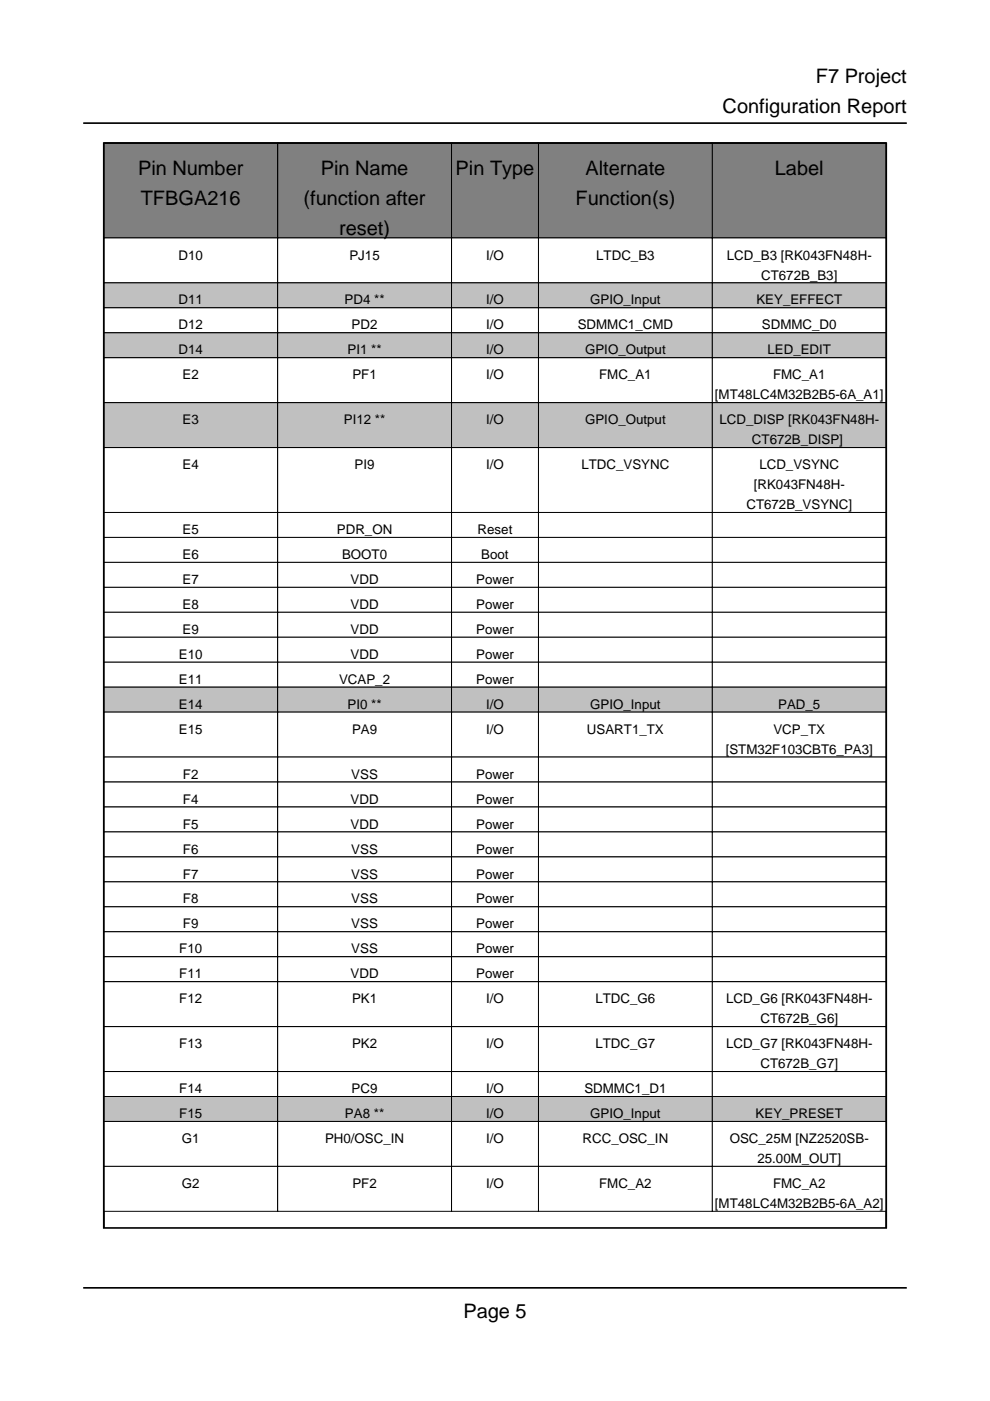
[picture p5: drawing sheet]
<svg xmlns="http://www.w3.org/2000/svg" width="210mm" height="297mm" viewBox="0 0 210 297" stroke-linecap="round" stroke-linejoin="round" font-family="sans-serif">
<defs><g id="words">
<g font-size="4.2">
<text x="173" y="17.6">F7 Project</text>
<text x="153.2" y="24">Configuration Report</text>
<text x="29.3" y="37">Pin Number</text>
<text x="68" y="37">Pin Name</text>
<text x="96.6" y="37">Pin Type</text>
<text x="124.1" y="37">Alternate</text>
<text x="164.3" y="37">Label</text>
<text x="29.8" y="43.4">TFBGA216</text>
<text x="64.4" y="43.4">(function after</text>
<text x="122" y="43.4">Function(s)</text>
<text x="71.9" y="49.7">reset)</text>
<text x="98.2" y="279.4">Page 5</text>
</g>
<g font-size="2.8">
<text x="37.8" y="55">D10</text>
<text x="74.1" y="55">PJ15</text>
<text x="103.1" y="55">I/O</text>
<text x="126.4" y="55">LTDC_B3</text>
<text x="154.1" y="55">LCD_B3 [RK043FN48H-</text>
<text x="161.4" y="59.3">CT672B_B3]</text>
<text x="37.8" y="64.6">D11</text>
<text x="73.1" y="64.6">PD4 **</text>
<text x="103.1" y="64.6">I/O</text>
<text x="125.1" y="64.6">GPIO_Input</text>
<text x="160.4" y="64.6">KEY_EFFECT</text>
<text x="37.8" y="69.8">D12</text>
<text x="74.6" y="69.8">PD2</text>
<text x="103.1" y="69.8">I/O</text>
<text x="122.5" y="69.8">SDMMC1_CMD</text>
<text x="161.5" y="69.8">SDMMC_D0</text>
<text x="37.8" y="75.1">D14</text>
<text x="73.7" y="75.1">PI1 **</text>
<text x="103.1" y="75.1">I/O</text>
<text x="124.1" y="75.1">GPIO_Output</text>
<text x="162.7" y="75.1">LED_EDIT</text>
<text x="38.7" y="80.4">E2</text>
<text x="74.7" y="80.4">PF1</text>
<text x="103.1" y="80.4">I/O</text>
<text x="127" y="80.4">FMC_A1</text>
<text x="163.9" y="80.4">FMC_A1</text>
<text x="38.7" y="90">E3</text>
<text x="72.9" y="90">PI12 **</text>
<text x="103.1" y="90">I/O</text>
<text x="124.1" y="90">GPIO_Output</text>
<text x="151.6" y="84.7">[MT48LC4M32B2B5-6A_A1]</text>
<text x="152.5" y="90">LCD_DISP [RK043FN48H-</text>
<text x="159.4" y="94.2">CT672B_DISP]</text>
<text x="38.7" y="99.5">E4</text>
<text x="75.2" y="99.5">PI9</text>
<text x="103.1" y="99.5">I/O</text>
<text x="123.3" y="99.5">LTDC_VSYNC</text>
<text x="161" y="99.5">LCD_VSYNC</text>
<text x="158.3" y="107.9">CT672B_VSYNC]</text>
<text x="159.8" y="103.7">[RK043FN48H-</text>
<text x="38.7" y="113.2">E5</text>
<text x="71.4" y="113.2">PDR_ON</text>
<text x="101.3" y="113.2">Reset</text>
<text x="38.7" y="118.5">E6</text>
<text x="72.5" y="118.5">BOOT0</text>
<text x="102" y="118.5">Boot</text>
<text x="38.7" y="123.8">E7</text>
<text x="74.3" y="123.8">VDD</text>
<text x="101" y="123.8">Power</text>
<text x="38.7" y="129.1">E8</text>
<text x="74.3" y="129.1">VDD</text>
<text x="101" y="129.1">Power</text>
<text x="38.7" y="134.4">E9</text>
<text x="74.3" y="134.4">VDD</text>
<text x="101" y="134.4">Power</text>
<text x="37.9" y="139.7">E10</text>
<text x="74.3" y="139.7">VDD</text>
<text x="101" y="139.7">Power</text>
<text x="37.9" y="145">E11</text>
<text x="71.9" y="145">VCAP_2</text>
<text x="101" y="145">Power</text>
<text x="37.9" y="150.3">E14</text>
<text x="37.9" y="155.6">E15</text>
<text x="73.7" y="150.3">PI0 **</text>
<text x="74.6" y="155.6">PA9</text>
<text x="103.1" y="150.3">I/O</text>
<text x="103.1" y="155.6">I/O</text>
<text x="124.4" y="155.6">USART1_TX</text>
<text x="125.1" y="150.3">GPIO_Input</text>
<text x="164" y="155.6">VCP_TX</text>
<text x="165" y="150.3">PAD_5</text>
<text x="153.9" y="159.8">[STM32F103CBT6_PA3]</text>
<text x="38.8" y="165.1">F2</text>
<text x="74.5" y="165.1">VSS</text>
<text x="101" y="165.1">Power</text>
<text x="38.8" y="170.4">F4</text>
<text x="74.3" y="170.4">VDD</text>
<text x="101" y="170.4">Power</text>
<text x="38.8" y="175.7">F5</text>
<text x="74.3" y="175.7">VDD</text>
<text x="101" y="175.7">Power</text>
<text x="38.8" y="181">F6</text>
<text x="74.5" y="181">VSS</text>
<text x="101" y="181">Power</text>
<text x="38.8" y="186.3">F7</text>
<text x="38.8" y="191.6">F8</text>
<text x="74.5" y="186.3">VSS</text>
<text x="74.5" y="191.6">VSS</text>
<text x="101" y="186.3">Power</text>
<text x="101" y="191.6">Power</text>
<text x="38.8" y="196.8">F9</text>
<text x="74.5" y="196.8">VSS</text>
<text x="101" y="196.8">Power</text>
<text x="38" y="202.1">F10</text>
<text x="74.5" y="202.1">VSS</text>
<text x="101" y="202.1">Power</text>
<text x="38" y="207.4">F11</text>
<text x="74.3" y="207.4">VDD</text>
<text x="101" y="207.4">Power</text>
<text x="38" y="212.7">F12</text>
<text x="74.6" y="212.7">PK1</text>
<text x="103.1" y="212.7">I/O</text>
<text x="126.2" y="212.7">LTDC_G6</text>
<text x="153.9" y="212.7">LCD_G6 [RK043FN48H-</text>
<text x="161.2" y="217">CT672B_G6]</text>
<text x="38" y="222.2">F13</text>
<text x="74.6" y="222.2">PK2</text>
<text x="103.1" y="222.2">I/O</text>
<text x="126.2" y="222.2">LTDC_G7</text>
<text x="153.9" y="222.2">LCD_G7 [RK043FN48H-</text>
<text x="161.2" y="226.5">CT672B_G7]</text>
<text x="38" y="231.8">F14</text>
<text x="74.6" y="231.8">PC9</text>
<text x="103.1" y="231.8">I/O</text>
<text x="123.9" y="231.8">SDMMC1_D1</text>
<text x="38" y="237.1">F15</text>
<text x="73.1" y="237.1">PA8 **</text>
<text x="103.1" y="237.1">I/O</text>
<text x="125.1" y="237.1">GPIO_Input</text>
<text x="160.2" y="237.1">KEY_PRESET</text>
<text x="38.6" y="242.4">G1</text>
<text x="68.9" y="242.4">PH0/OSC_IN</text>
<text x="103.1" y="242.4">I/O</text>
<text x="123.5" y="242.4">RCC_OSC_IN</text>
<text x="154.7" y="242.4">OSC_25M [NZ2520SB-</text>
<text x="38.6" y="251.9">G2</text>
<text x="74.7" y="251.9">PF2</text>
<text x="103.1" y="251.9">I/O</text>
<text x="127" y="251.9">FMC_A2</text>
<text x="160.6" y="246.6">25.00M_OUT]</text>
<text x="163.9" y="251.9">FMC_A2</text>
<text x="151.6" y="256.1">[MT48LC4M32B2B5-6A_A2]</text>
</g>
</g></defs>
<path d="M22 260.3v-230h165.9v230" fill="none" stroke="#000" stroke-width=".35"/>
<path d="M22 30.3h36.9v20.1h-36.9z" fill="#808080"/>
<path d="M22 30.3h36.9v20.1h-36.9z" fill="none" stroke="#000" stroke-width=".21"/>
<path d="M58.9 30.3h36.8v20.1h-36.8z" fill="#808080"/>
<path d="M58.9 30.3h36.8v20.1h-36.8z" fill="none" stroke="#000" stroke-width=".21"/>
<path d="M95.7 30.3h18.5v20.1h-18.5z" fill="#808080"/>
<path d="M95.7 30.3h18.5v20.1h-18.5z" fill="none" stroke="#000" stroke-width=".21"/>
<path d="M114.2 30.3h36.8v20.1h-36.8z" fill="#808080"/>
<path d="M114.2 30.3h36.8v20.1h-36.8z" fill="none" stroke="#000" stroke-width=".21"/>
<path d="M151 30.3h36.9v20.1h-36.9z" fill="#808080"/>
<path d="M151 30.3h36.9v20.1h-36.9z" fill="none" stroke="#000" stroke-width=".21"/>
<path d="M22 50.4h36.9v9.6h-36.9z" fill="#fff"/>
<path d="M22 50.4h36.9v9.6h-36.9z" fill="none" stroke="#000" stroke-width=".21"/>
<path d="M58.9 50.4h36.8v9.6h-36.8z" fill="#fff"/>
<path d="M58.9 50.4h36.8v9.6h-36.8z" fill="none" stroke="#000" stroke-width=".21"/>
<path d="M95.7 50.4h18.5v9.6h-18.5z" fill="#fff"/>
<path d="M95.7 50.4h18.5v9.6h-18.5z" fill="none" stroke="#000" stroke-width=".21"/>
<path d="M114.2 50.4h36.8v9.6h-36.8z" fill="#fff"/>
<path d="M114.2 50.4h36.8v9.6h-36.8z" fill="none" stroke="#000" stroke-width=".21"/>
<path d="M151 50.4h36.9v9.6h-36.9z" fill="#fff"/>
<path d="M151 50.4h36.9v9.6h-36.9z" fill="none" stroke="#000" stroke-width=".21"/>
<path d="M22 60h36.9v5.3h-36.9z" fill="#c0c0c0"/>
<path d="M22 60h36.9v5.3h-36.9z" fill="none" stroke="#000" stroke-width=".21"/>
<path d="M58.9 60h36.8v5.3h-36.8z" fill="#c0c0c0"/>
<path d="M58.9 60h36.8v5.3h-36.8z" fill="none" stroke="#000" stroke-width=".21"/>
<path d="M95.7 60h18.5v5.3h-18.5z" fill="#c0c0c0"/>
<path d="M95.7 60h18.5v5.3h-18.5z" fill="none" stroke="#000" stroke-width=".21"/>
<path d="M114.2 60h36.8v5.3h-36.8z" fill="#c0c0c0"/>
<path d="M114.2 60h36.8v5.3h-36.8z" fill="none" stroke="#000" stroke-width=".21"/>
<path d="M151 60h36.9v5.3h-36.9z" fill="#c0c0c0"/>
<path d="M151 60h36.9v5.3h-36.9z" fill="none" stroke="#000" stroke-width=".21"/>
<path d="M22 65.3h36.9v5.3h-36.9z" fill="#fff"/>
<path d="M22 65.3h36.9v5.3h-36.9z" fill="none" stroke="#000" stroke-width=".21"/>
<path d="M58.9 65.3h36.8v5.3h-36.8z" fill="#fff"/>
<path d="M58.9 65.3h36.8v5.3h-36.8z" fill="none" stroke="#000" stroke-width=".21"/>
<path d="M95.7 65.3h18.5v5.3h-18.5z" fill="#fff"/>
<path d="M95.7 65.3h18.5v5.3h-18.5z" fill="none" stroke="#000" stroke-width=".21"/>
<path d="M114.2 65.3h36.8v5.3h-36.8z" fill="#fff"/>
<path d="M114.2 65.3h36.8v5.3h-36.8z" fill="none" stroke="#000" stroke-width=".21"/>
<path d="M151 65.3h36.9v5.3h-36.9z" fill="#fff"/>
<path d="M151 65.3h36.9v5.3h-36.9z" fill="none" stroke="#000" stroke-width=".21"/>
<path d="M22 70.6h36.9v5.2h-36.9z" fill="#c0c0c0"/>
<path d="M22 70.6h36.9v5.2h-36.9z" fill="none" stroke="#000" stroke-width=".21"/>
<path d="M58.9 70.6h36.8v5.2h-36.8z" fill="#c0c0c0"/>
<path d="M58.9 70.6h36.8v5.2h-36.8z" fill="none" stroke="#000" stroke-width=".21"/>
<path d="M95.7 70.6h18.5v5.2h-18.5z" fill="#c0c0c0"/>
<path d="M95.7 70.6h18.5v5.2h-18.5z" fill="none" stroke="#000" stroke-width=".21"/>
<path d="M114.2 70.6h36.8v5.2h-36.8z" fill="#c0c0c0"/>
<path d="M114.2 70.6h36.8v5.2h-36.8z" fill="none" stroke="#000" stroke-width=".21"/>
<path d="M151 70.6h36.9v5.2h-36.9z" fill="#c0c0c0"/>
<path d="M151 70.6h36.9v5.2h-36.9z" fill="none" stroke="#000" stroke-width=".21"/>
<path d="M22 75.8h36.9v9.6h-36.9z" fill="#fff"/>
<path d="M22 75.8h36.9v9.6h-36.9z" fill="none" stroke="#000" stroke-width=".21"/>
<path d="M58.9 75.8h36.8v9.6h-36.8z" fill="#fff"/>
<path d="M58.9 75.8h36.8v9.6h-36.8z" fill="none" stroke="#000" stroke-width=".21"/>
<path d="M95.7 75.8h18.5v9.6h-18.5z" fill="#fff"/>
<path d="M95.7 75.8h18.5v9.6h-18.5z" fill="none" stroke="#000" stroke-width=".21"/>
<path d="M114.2 75.8h36.8v9.6h-36.8z" fill="#fff"/>
<path d="M114.2 75.8h36.8v9.6h-36.8z" fill="none" stroke="#000" stroke-width=".21"/>
<path d="M151 75.8h36.9v9.6h-36.9z" fill="#fff"/>
<path d="M151 75.8h36.9v9.6h-36.9z" fill="none" stroke="#000" stroke-width=".21"/>
<path d="M22 85.4h36.9v9.5h-36.9z" fill="#c0c0c0"/>
<path d="M22 85.4h36.9v9.5h-36.9z" fill="none" stroke="#000" stroke-width=".21"/>
<path d="M58.9 85.4h36.8v9.5h-36.8z" fill="#c0c0c0"/>
<path d="M58.9 85.4h36.8v9.5h-36.8z" fill="none" stroke="#000" stroke-width=".21"/>
<path d="M95.7 85.4h18.5v9.5h-18.5z" fill="#c0c0c0"/>
<path d="M95.7 85.4h18.5v9.5h-18.5z" fill="none" stroke="#000" stroke-width=".21"/>
<path d="M114.2 85.4h36.8v9.5h-36.8z" fill="#c0c0c0"/>
<path d="M114.2 85.4h36.8v9.5h-36.8z" fill="none" stroke="#000" stroke-width=".21"/>
<path d="M151 85.4h36.9v9.5h-36.9z" fill="#c0c0c0"/>
<path d="M151 85.4h36.9v9.5h-36.9z" fill="none" stroke="#000" stroke-width=".21"/>
<path d="M22 94.9h36.9v13.8h-36.9z" fill="#fff"/>
<path d="M22 94.9h36.9v13.8h-36.9z" fill="none" stroke="#000" stroke-width=".21"/>
<path d="M58.9 94.9h36.8v13.8h-36.8z" fill="#fff"/>
<path d="M58.9 94.9h36.8v13.8h-36.8z" fill="none" stroke="#000" stroke-width=".21"/>
<path d="M95.7 94.9h18.5v13.8h-18.5z" fill="#fff"/>
<path d="M95.7 94.9h18.5v13.8h-18.5z" fill="none" stroke="#000" stroke-width=".21"/>
<path d="M114.2 94.9h36.8v13.8h-36.8z" fill="#fff"/>
<path d="M114.2 94.9h36.8v13.8h-36.8z" fill="none" stroke="#000" stroke-width=".21"/>
<path d="M151 94.9h36.9v13.8h-36.9z" fill="#fff"/>
<path d="M151 94.9h36.9v13.8h-36.9z" fill="none" stroke="#000" stroke-width=".21"/>
<path d="M22 108.7h36.9v5.2h-36.9z" fill="#fff"/>
<path d="M22 108.7h36.9v5.2h-36.9z" fill="none" stroke="#000" stroke-width=".21"/>
<path d="M58.9 108.7h36.8v5.2h-36.8z" fill="#fff"/>
<path d="M58.9 108.7h36.8v5.2h-36.8z" fill="none" stroke="#000" stroke-width=".21"/>
<path d="M95.7 108.7h18.5v5.2h-18.5z" fill="#fff"/>
<path d="M95.7 108.7h18.5v5.2h-18.5z" fill="none" stroke="#000" stroke-width=".21"/>
<path d="M114.2 108.7h36.8v5.2h-36.8z" fill="#fff"/>
<path d="M114.2 108.7h36.8v5.2h-36.8z" fill="none" stroke="#000" stroke-width=".21"/>
<path d="M151 108.7h36.9v5.2h-36.9z" fill="#fff"/>
<path d="M151 108.7h36.9v5.2h-36.9z" fill="none" stroke="#000" stroke-width=".21"/>
<path d="M22 113.9h36.9v5.3h-36.9z" fill="#fff"/>
<path d="M22 113.9h36.9v5.3h-36.9z" fill="none" stroke="#000" stroke-width=".21"/>
<path d="M58.9 113.9h36.8v5.3h-36.8z" fill="#fff"/>
<path d="M58.9 113.9h36.8v5.3h-36.8z" fill="none" stroke="#000" stroke-width=".21"/>
<path d="M95.7 113.9h18.5v5.3h-18.5z" fill="#fff"/>
<path d="M95.7 113.9h18.5v5.3h-18.5z" fill="none" stroke="#000" stroke-width=".21"/>
<path d="M114.2 113.9h36.8v5.3h-36.8z" fill="#fff"/>
<path d="M114.2 113.9h36.8v5.3h-36.8z" fill="none" stroke="#000" stroke-width=".21"/>
<path d="M151 113.9h36.9v5.3h-36.9z" fill="#fff"/>
<path d="M151 113.9h36.9v5.3h-36.9z" fill="none" stroke="#000" stroke-width=".21"/>
<path d="M22 119.2h36.9v5.3h-36.9z" fill="#fff"/>
<path d="M22 119.2h36.9v5.3h-36.9z" fill="none" stroke="#000" stroke-width=".21"/>
<path d="M58.9 119.2h36.8v5.3h-36.8z" fill="#fff"/>
<path d="M58.9 119.2h36.8v5.3h-36.8z" fill="none" stroke="#000" stroke-width=".21"/>
<path d="M95.7 119.2h18.5v5.3h-18.5z" fill="#fff"/>
<path d="M95.7 119.2h18.5v5.3h-18.5z" fill="none" stroke="#000" stroke-width=".21"/>
<path d="M114.2 119.2h36.8v5.3h-36.8z" fill="#fff"/>
<path d="M114.2 119.2h36.8v5.3h-36.8z" fill="none" stroke="#000" stroke-width=".21"/>
<path d="M151 119.2h36.9v5.3h-36.9z" fill="#fff"/>
<path d="M151 119.2h36.9v5.3h-36.9z" fill="none" stroke="#000" stroke-width=".21"/>
<path d="M22 124.5h36.9v5.3h-36.9z" fill="#fff"/>
<path d="M22 124.5h36.9v5.3h-36.9z" fill="none" stroke="#000" stroke-width=".21"/>
<path d="M58.9 124.5h36.8v5.3h-36.8z" fill="#fff"/>
<path d="M58.9 124.5h36.8v5.3h-36.8z" fill="none" stroke="#000" stroke-width=".21"/>
<path d="M95.7 124.5h18.5v5.3h-18.5z" fill="#fff"/>
<path d="M95.7 124.5h18.5v5.3h-18.5z" fill="none" stroke="#000" stroke-width=".21"/>
<path d="M114.2 124.5h36.8v5.3h-36.8z" fill="#fff"/>
<path d="M114.2 124.5h36.8v5.3h-36.8z" fill="none" stroke="#000" stroke-width=".21"/>
<path d="M151 124.5h36.9v5.3h-36.9z" fill="#fff"/>
<path d="M151 124.5h36.9v5.3h-36.9z" fill="none" stroke="#000" stroke-width=".21"/>
<path d="M22 129.8h36.9v5.3h-36.9z" fill="#fff"/>
<path d="M22 129.8h36.9v5.3h-36.9z" fill="none" stroke="#000" stroke-width=".21"/>
<path d="M58.9 129.8h36.8v5.3h-36.8z" fill="#fff"/>
<path d="M58.9 129.8h36.8v5.3h-36.8z" fill="none" stroke="#000" stroke-width=".21"/>
<path d="M95.7 129.8h18.5v5.3h-18.5z" fill="#fff"/>
<path d="M95.7 129.8h18.5v5.3h-18.5z" fill="none" stroke="#000" stroke-width=".21"/>
<path d="M114.2 129.8h36.8v5.3h-36.8z" fill="#fff"/>
<path d="M114.2 129.8h36.8v5.3h-36.8z" fill="none" stroke="#000" stroke-width=".21"/>
<path d="M151 129.8h36.9v5.3h-36.9z" fill="#fff"/>
<path d="M151 129.8h36.9v5.3h-36.9z" fill="none" stroke="#000" stroke-width=".21"/>
<path d="M22 135.1h36.9v5.3h-36.9z" fill="#fff"/>
<path d="M22 135.1h36.9v5.3h-36.9z" fill="none" stroke="#000" stroke-width=".21"/>
<path d="M58.9 135.1h36.8v5.3h-36.8z" fill="#fff"/>
<path d="M58.9 135.1h36.8v5.3h-36.8z" fill="none" stroke="#000" stroke-width=".21"/>
<path d="M95.7 135.1h18.5v5.3h-18.5z" fill="#fff"/>
<path d="M95.7 135.1h18.5v5.3h-18.5z" fill="none" stroke="#000" stroke-width=".21"/>
<path d="M114.2 135.1h36.8v5.3h-36.8z" fill="#fff"/>
<path d="M114.2 135.1h36.8v5.3h-36.8z" fill="none" stroke="#000" stroke-width=".21"/>
<path d="M151 135.1h36.9v5.3h-36.9z" fill="#fff"/>
<path d="M151 135.1h36.9v5.3h-36.9z" fill="none" stroke="#000" stroke-width=".21"/>
<path d="M22 140.4h36.9v5.3h-36.9z" fill="#fff"/>
<path d="M22 140.4h36.9v5.3h-36.9z" fill="none" stroke="#000" stroke-width=".21"/>
<path d="M58.9 140.4h36.8v5.3h-36.8z" fill="#fff"/>
<path d="M58.9 140.4h36.8v5.3h-36.8z" fill="none" stroke="#000" stroke-width=".21"/>
<path d="M95.7 140.4h18.5v5.3h-18.5z" fill="#fff"/>
<path d="M95.7 140.4h18.5v5.3h-18.5z" fill="none" stroke="#000" stroke-width=".21"/>
<path d="M114.2 140.4h36.8v5.3h-36.8z" fill="#fff"/>
<path d="M114.2 140.4h36.8v5.3h-36.8z" fill="none" stroke="#000" stroke-width=".21"/>
<path d="M151 140.4h36.9v5.3h-36.9z" fill="#fff"/>
<path d="M151 140.4h36.9v5.3h-36.9z" fill="none" stroke="#000" stroke-width=".21"/>
<path d="M22 145.7h36.9v5.3h-36.9z" fill="#c0c0c0"/>
<path d="M22 145.7h36.9v5.3h-36.9z" fill="none" stroke="#000" stroke-width=".21"/>
<path d="M58.9 145.7h36.8v5.3h-36.8z" fill="#c0c0c0"/>
<path d="M58.9 145.7h36.8v5.3h-36.8z" fill="none" stroke="#000" stroke-width=".21"/>
<path d="M95.7 145.7h18.5v5.3h-18.5z" fill="#c0c0c0"/>
<path d="M95.7 145.7h18.5v5.3h-18.5z" fill="none" stroke="#000" stroke-width=".21"/>
<path d="M114.2 145.7h36.8v5.3h-36.8z" fill="#c0c0c0"/>
<path d="M114.2 145.7h36.8v5.3h-36.8z" fill="none" stroke="#000" stroke-width=".21"/>
<path d="M151 145.7h36.9v5.3h-36.9z" fill="#c0c0c0"/>
<path d="M151 145.7h36.9v5.3h-36.9z" fill="none" stroke="#000" stroke-width=".21"/>
<path d="M22 151h36.9v9.5h-36.9z" fill="#fff"/>
<path d="M22 151h36.9v9.5h-36.9z" fill="none" stroke="#000" stroke-width=".21"/>
<path d="M58.9 151h36.8v9.5h-36.8z" fill="#fff"/>
<path d="M58.9 151h36.8v9.5h-36.8z" fill="none" stroke="#000" stroke-width=".21"/>
<path d="M95.7 151h18.5v9.5h-18.5z" fill="#fff"/>
<path d="M95.7 151h18.5v9.5h-18.5z" fill="none" stroke="#000" stroke-width=".21"/>
<path d="M114.2 151h36.8v9.5h-36.8z" fill="#fff"/>
<path d="M114.2 151h36.8v9.5h-36.8z" fill="none" stroke="#000" stroke-width=".21"/>
<path d="M151 151h36.9v9.5h-36.9z" fill="#fff"/>
<path d="M151 151h36.9v9.5h-36.9z" fill="none" stroke="#000" stroke-width=".21"/>
<path d="M22 160.5h36.9v5.3h-36.9z" fill="#fff"/>
<path d="M22 160.5h36.9v5.3h-36.9z" fill="none" stroke="#000" stroke-width=".21"/>
<path d="M58.9 160.5h36.8v5.3h-36.8z" fill="#fff"/>
<path d="M58.9 160.5h36.8v5.3h-36.8z" fill="none" stroke="#000" stroke-width=".21"/>
<path d="M95.7 160.5h18.5v5.3h-18.5z" fill="#fff"/>
<path d="M95.7 160.5h18.5v5.3h-18.5z" fill="none" stroke="#000" stroke-width=".21"/>
<path d="M114.2 160.5h36.8v5.3h-36.8z" fill="#fff"/>
<path d="M114.2 160.5h36.8v5.3h-36.8z" fill="none" stroke="#000" stroke-width=".21"/>
<path d="M151 160.5h36.9v5.3h-36.9z" fill="#fff"/>
<path d="M151 160.5h36.9v5.3h-36.9z" fill="none" stroke="#000" stroke-width=".21"/>
<path d="M22 165.8h36.9v5.3h-36.9z" fill="#fff"/>
<path d="M22 165.8h36.9v5.3h-36.9z" fill="none" stroke="#000" stroke-width=".21"/>
<path d="M58.9 165.8h36.8v5.3h-36.8z" fill="#fff"/>
<path d="M58.9 165.8h36.8v5.3h-36.8z" fill="none" stroke="#000" stroke-width=".21"/>
<path d="M95.7 165.8h18.5v5.3h-18.5z" fill="#fff"/>
<path d="M95.7 165.8h18.5v5.3h-18.5z" fill="none" stroke="#000" stroke-width=".21"/>
<path d="M114.2 165.8h36.8v5.3h-36.8z" fill="#fff"/>
<path d="M114.2 165.8h36.8v5.3h-36.8z" fill="none" stroke="#000" stroke-width=".21"/>
<path d="M151 165.8h36.9v5.3h-36.9z" fill="#fff"/>
<path d="M151 165.8h36.9v5.3h-36.9z" fill="none" stroke="#000" stroke-width=".21"/>
<path d="M22 171.1h36.9v5.3h-36.9z" fill="#fff"/>
<path d="M22 171.1h36.9v5.3h-36.9z" fill="none" stroke="#000" stroke-width=".21"/>
<path d="M58.9 171.1h36.8v5.3h-36.8z" fill="#fff"/>
<path d="M58.9 171.1h36.8v5.3h-36.8z" fill="none" stroke="#000" stroke-width=".21"/>
<path d="M95.7 171.1h18.5v5.3h-18.5z" fill="#fff"/>
<path d="M95.7 171.1h18.5v5.3h-18.5z" fill="none" stroke="#000" stroke-width=".21"/>
<path d="M114.2 171.1h36.8v5.3h-36.8z" fill="#fff"/>
<path d="M114.2 171.1h36.8v5.3h-36.8z" fill="none" stroke="#000" stroke-width=".21"/>
<path d="M151 171.1h36.9v5.3h-36.9z" fill="#fff"/>
<path d="M151 171.1h36.9v5.3h-36.9z" fill="none" stroke="#000" stroke-width=".21"/>
<path d="M22 176.4h36.9v5.3h-36.9z" fill="#fff"/>
<path d="M22 176.4h36.9v5.3h-36.9z" fill="none" stroke="#000" stroke-width=".21"/>
<path d="M58.9 176.4h36.8v5.3h-36.8z" fill="#fff"/>
<path d="M58.9 176.4h36.8v5.3h-36.8z" fill="none" stroke="#000" stroke-width=".21"/>
<path d="M95.7 176.4h18.5v5.3h-18.5z" fill="#fff"/>
<path d="M95.7 176.4h18.5v5.3h-18.5z" fill="none" stroke="#000" stroke-width=".21"/>
<path d="M114.2 176.4h36.8v5.3h-36.8z" fill="#fff"/>
<path d="M114.2 176.4h36.8v5.3h-36.8z" fill="none" stroke="#000" stroke-width=".21"/>
<path d="M151 176.4h36.9v5.3h-36.9z" fill="#fff"/>
<path d="M151 176.4h36.9v5.3h-36.9z" fill="none" stroke="#000" stroke-width=".21"/>
<path d="M22 181.7h36.9v5.3h-36.9z" fill="#fff"/>
<path d="M22 181.7h36.9v5.3h-36.9z" fill="none" stroke="#000" stroke-width=".21"/>
<path d="M58.9 181.7h36.8v5.3h-36.8z" fill="#fff"/>
<path d="M58.9 181.7h36.8v5.3h-36.8z" fill="none" stroke="#000" stroke-width=".21"/>
<path d="M95.7 181.7h18.5v5.3h-18.5z" fill="#fff"/>
<path d="M95.7 181.7h18.5v5.3h-18.5z" fill="none" stroke="#000" stroke-width=".21"/>
<path d="M114.2 181.7h36.8v5.3h-36.8z" fill="#fff"/>
<path d="M114.2 181.7h36.8v5.3h-36.8z" fill="none" stroke="#000" stroke-width=".21"/>
<path d="M151 181.7h36.9v5.3h-36.9z" fill="#fff"/>
<path d="M151 181.7h36.9v5.3h-36.9z" fill="none" stroke="#000" stroke-width=".21"/>
<path d="M22 187h36.9v5.3h-36.9z" fill="#fff"/>
<path d="M22 187h36.9v5.3h-36.9z" fill="none" stroke="#000" stroke-width=".21"/>
<path d="M58.9 187h36.8v5.3h-36.8z" fill="#fff"/>
<path d="M58.9 187h36.8v5.3h-36.8z" fill="none" stroke="#000" stroke-width=".21"/>
<path d="M95.7 187h18.5v5.3h-18.5z" fill="#fff"/>
<path d="M95.7 187h18.5v5.3h-18.5z" fill="none" stroke="#000" stroke-width=".21"/>
<path d="M114.2 187h36.8v5.3h-36.8z" fill="#fff"/>
<path d="M114.2 187h36.8v5.3h-36.8z" fill="none" stroke="#000" stroke-width=".21"/>
<path d="M151 187h36.9v5.3h-36.9z" fill="#fff"/>
<path d="M151 187h36.9v5.3h-36.9z" fill="none" stroke="#000" stroke-width=".21"/>
<path d="M22 192.3h36.9v5.3h-36.9z" fill="#fff"/>
<path d="M22 192.3h36.9v5.3h-36.9z" fill="none" stroke="#000" stroke-width=".21"/>
<path d="M58.9 192.3h36.8v5.3h-36.8z" fill="#fff"/>
<path d="M58.9 192.3h36.8v5.3h-36.8z" fill="none" stroke="#000" stroke-width=".21"/>
<path d="M95.7 192.3h18.5v5.3h-18.5z" fill="#fff"/>
<path d="M95.7 192.3h18.5v5.3h-18.5z" fill="none" stroke="#000" stroke-width=".21"/>
<path d="M114.2 192.3h36.8v5.3h-36.8z" fill="#fff"/>
<path d="M114.2 192.3h36.8v5.3h-36.8z" fill="none" stroke="#000" stroke-width=".21"/>
<path d="M151 192.3h36.9v5.3h-36.9z" fill="#fff"/>
<path d="M151 192.3h36.9v5.3h-36.9z" fill="none" stroke="#000" stroke-width=".21"/>
<path d="M22 197.6h36.9v5.2h-36.9z" fill="#fff"/>
<path d="M22 197.6h36.9v5.2h-36.9z" fill="none" stroke="#000" stroke-width=".21"/>
<path d="M58.9 197.6h36.8v5.2h-36.8z" fill="#fff"/>
<path d="M58.9 197.6h36.8v5.2h-36.8z" fill="none" stroke="#000" stroke-width=".21"/>
<path d="M95.7 197.6h18.5v5.2h-18.5z" fill="#fff"/>
<path d="M95.7 197.6h18.5v5.2h-18.5z" fill="none" stroke="#000" stroke-width=".21"/>
<path d="M114.2 197.6h36.8v5.2h-36.8z" fill="#fff"/>
<path d="M114.2 197.6h36.8v5.2h-36.8z" fill="none" stroke="#000" stroke-width=".21"/>
<path d="M151 197.6h36.9v5.2h-36.9z" fill="#fff"/>
<path d="M151 197.6h36.9v5.2h-36.9z" fill="none" stroke="#000" stroke-width=".21"/>
<path d="M22 202.8h36.9v5.3h-36.9z" fill="#fff"/>
<path d="M22 202.8h36.9v5.3h-36.9z" fill="none" stroke="#000" stroke-width=".21"/>
<path d="M58.9 202.8h36.8v5.3h-36.8z" fill="#fff"/>
<path d="M58.9 202.8h36.8v5.3h-36.8z" fill="none" stroke="#000" stroke-width=".21"/>
<path d="M95.7 202.8h18.5v5.3h-18.5z" fill="#fff"/>
<path d="M95.7 202.8h18.5v5.3h-18.5z" fill="none" stroke="#000" stroke-width=".21"/>
<path d="M114.2 202.8h36.8v5.3h-36.8z" fill="#fff"/>
<path d="M114.2 202.8h36.8v5.3h-36.8z" fill="none" stroke="#000" stroke-width=".21"/>
<path d="M151 202.8h36.9v5.3h-36.9z" fill="#fff"/>
<path d="M151 202.8h36.9v5.3h-36.9z" fill="none" stroke="#000" stroke-width=".21"/>
<path d="M22 208.1h36.9v9.6h-36.9z" fill="#fff"/>
<path d="M22 208.1h36.9v9.6h-36.9z" fill="none" stroke="#000" stroke-width=".21"/>
<path d="M58.9 208.1h36.8v9.6h-36.8z" fill="#fff"/>
<path d="M58.9 208.1h36.8v9.6h-36.8z" fill="none" stroke="#000" stroke-width=".21"/>
<path d="M95.7 208.1h18.5v9.6h-18.5z" fill="#fff"/>
<path d="M95.7 208.1h18.5v9.6h-18.5z" fill="none" stroke="#000" stroke-width=".21"/>
<path d="M114.2 208.1h36.8v9.6h-36.8z" fill="#fff"/>
<path d="M114.2 208.1h36.8v9.6h-36.8z" fill="none" stroke="#000" stroke-width=".21"/>
<path d="M151 208.1h36.9v9.6h-36.9z" fill="#fff"/>
<path d="M151 208.1h36.9v9.6h-36.9z" fill="none" stroke="#000" stroke-width=".21"/>
<path d="M22 217.7h36.9v9.5h-36.9z" fill="#fff"/>
<path d="M22 217.7h36.9v9.5h-36.9z" fill="none" stroke="#000" stroke-width=".21"/>
<path d="M58.9 217.7h36.8v9.5h-36.8z" fill="#fff"/>
<path d="M58.9 217.7h36.8v9.5h-36.8z" fill="none" stroke="#000" stroke-width=".21"/>
<path d="M95.7 217.7h18.5v9.5h-18.5z" fill="#fff"/>
<path d="M95.7 217.7h18.5v9.5h-18.5z" fill="none" stroke="#000" stroke-width=".21"/>
<path d="M114.2 217.7h36.8v9.5h-36.8z" fill="#fff"/>
<path d="M114.2 217.7h36.8v9.5h-36.8z" fill="none" stroke="#000" stroke-width=".21"/>
<path d="M151 217.7h36.9v9.5h-36.9z" fill="#fff"/>
<path d="M151 217.7h36.9v9.5h-36.9z" fill="none" stroke="#000" stroke-width=".21"/>
<path d="M22 227.2h36.9v5.3h-36.9z" fill="#fff"/>
<path d="M22 227.2h36.9v5.3h-36.9z" fill="none" stroke="#000" stroke-width=".21"/>
<path d="M58.9 227.2h36.8v5.3h-36.8z" fill="#fff"/>
<path d="M58.9 227.2h36.8v5.3h-36.8z" fill="none" stroke="#000" stroke-width=".21"/>
<path d="M95.7 227.2h18.5v5.3h-18.5z" fill="#fff"/>
<path d="M95.7 227.2h18.5v5.3h-18.5z" fill="none" stroke="#000" stroke-width=".21"/>
<path d="M114.2 227.2h36.8v5.3h-36.8z" fill="#fff"/>
<path d="M114.2 227.2h36.8v5.3h-36.8z" fill="none" stroke="#000" stroke-width=".21"/>
<path d="M151 227.2h36.9v5.3h-36.9z" fill="#fff"/>
<path d="M151 227.2h36.9v5.3h-36.9z" fill="none" stroke="#000" stroke-width=".21"/>
<path d="M22 232.5h36.9v5.3h-36.9z" fill="#c0c0c0"/>
<path d="M22 232.5h36.9v5.3h-36.9z" fill="none" stroke="#000" stroke-width=".21"/>
<path d="M58.9 232.5h36.8v5.3h-36.8z" fill="#c0c0c0"/>
<path d="M58.9 232.5h36.8v5.3h-36.8z" fill="none" stroke="#000" stroke-width=".21"/>
<path d="M95.7 232.5h18.5v5.3h-18.5z" fill="#c0c0c0"/>
<path d="M95.7 232.5h18.5v5.3h-18.5z" fill="none" stroke="#000" stroke-width=".21"/>
<path d="M114.2 232.5h36.8v5.3h-36.8z" fill="#c0c0c0"/>
<path d="M114.2 232.5h36.8v5.3h-36.8z" fill="none" stroke="#000" stroke-width=".21"/>
<path d="M151 232.5h36.9v5.3h-36.9z" fill="#c0c0c0"/>
<path d="M151 232.5h36.9v5.3h-36.9z" fill="none" stroke="#000" stroke-width=".21"/>
<path d="M22 237.8h36.9v9.5h-36.9z" fill="#fff"/>
<path d="M22 237.8h36.9v9.5h-36.9z" fill="none" stroke="#000" stroke-width=".21"/>
<path d="M58.9 237.8h36.8v9.5h-36.8z" fill="#fff"/>
<path d="M58.9 237.8h36.8v9.5h-36.8z" fill="none" stroke="#000" stroke-width=".21"/>
<path d="M95.7 237.8h18.5v9.5h-18.5z" fill="#fff"/>
<path d="M95.7 237.8h18.5v9.5h-18.5z" fill="none" stroke="#000" stroke-width=".21"/>
<path d="M114.2 237.8h36.8v9.5h-36.8z" fill="#fff"/>
<path d="M114.2 237.8h36.8v9.5h-36.8z" fill="none" stroke="#000" stroke-width=".21"/>
<path d="M151 237.8h36.9v9.5h-36.9z" fill="#fff"/>
<path d="M151 237.8h36.9v9.5h-36.9z" fill="none" stroke="#000" stroke-width=".21"/>
<path d="M22 247.3h36.9v9.5h-36.9z" fill="#fff"/>
<path d="M22 247.3h36.9v9.5h-36.9z" fill="none" stroke="#000" stroke-width=".21"/>
<path d="M58.9 247.3h36.8v9.5h-36.8z" fill="#fff"/>
<path d="M58.9 247.3h36.8v9.5h-36.8z" fill="none" stroke="#000" stroke-width=".21"/>
<path d="M95.7 247.3h18.5v9.5h-18.5z" fill="#fff"/>
<path d="M95.7 247.3h18.5v9.5h-18.5z" fill="none" stroke="#000" stroke-width=".21"/>
<path d="M114.2 247.3h36.8v9.5h-36.8z" fill="#fff"/>
<path d="M114.2 247.3h36.8v9.5h-36.8z" fill="none" stroke="#000" stroke-width=".21"/>
<path d="M151 247.3h36.9v9.5h-36.9z" fill="#fff"/>
<path d="M151 247.3h36.9v9.5h-36.9z" fill="none" stroke="#000" stroke-width=".21"/>
<path d="M17.6 26.1h174.7M22 30.3h165.9v230h-165.9zM17.6 273h174.7" fill="none" stroke="#000" stroke-width=".35"/>
<use href="#words"/>
</svg>
